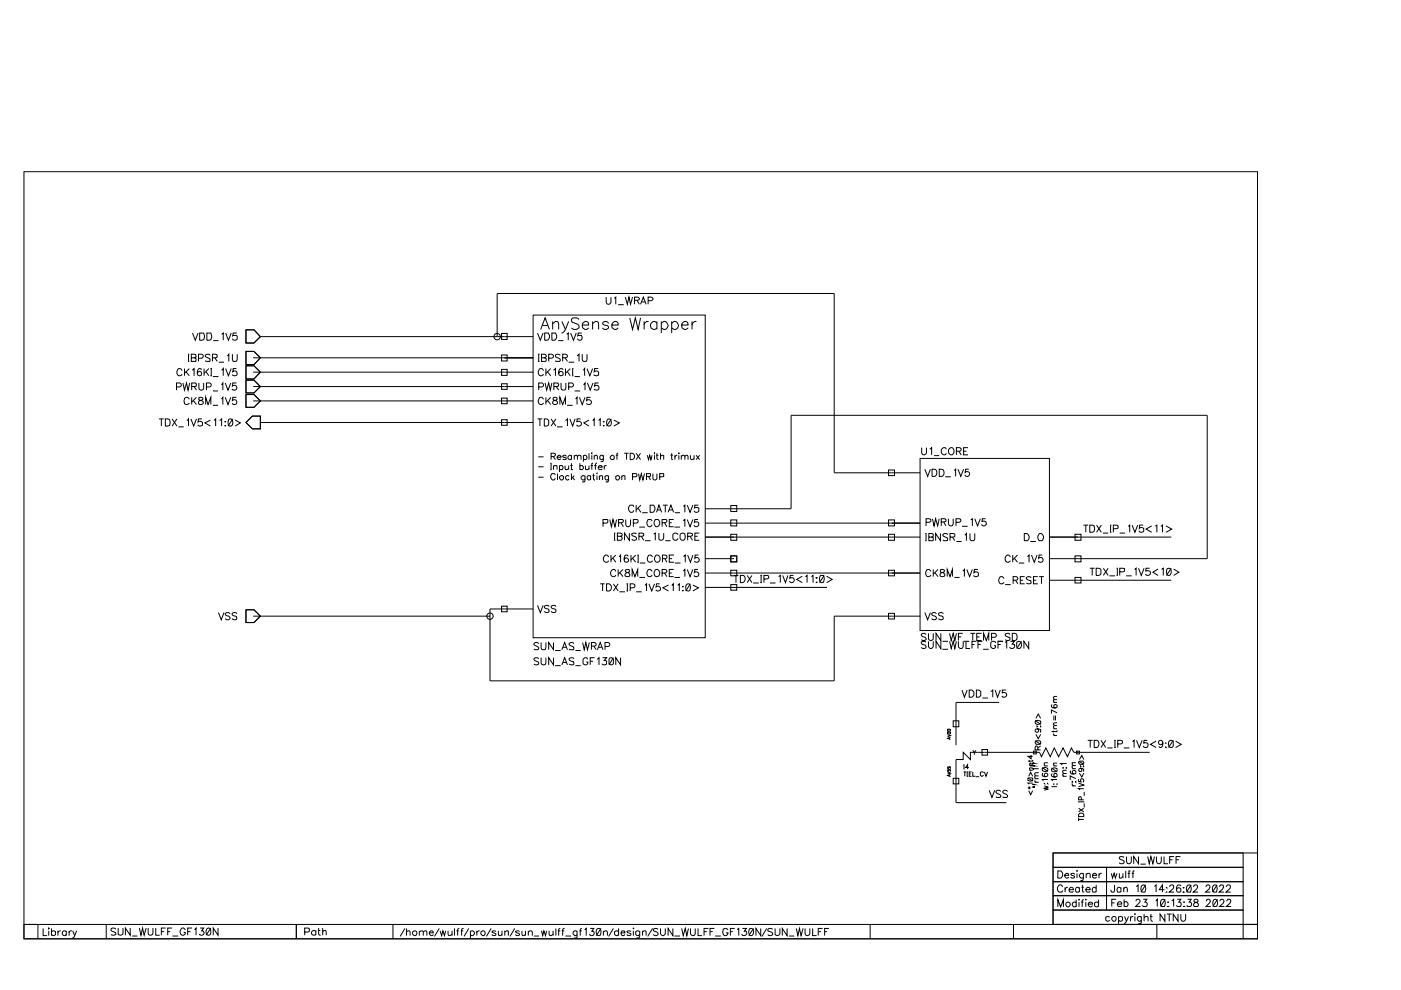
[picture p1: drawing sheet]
<svg xmlns="http://www.w3.org/2000/svg" width="297mm" height="210mm" viewBox="0 0 297 210" stroke-linecap="round" stroke-linejoin="round" font-family="sans-serif">
<g fill="none" stroke="#000" stroke-width=".21">
<path d="M5.1 36.4h261.5v162.7h-261.5zM38.6 78.6a.56 .56 0 0 0-.6-.5 .56 .56 0 0 0-.5 .6v.5a.57 .57 0 0 0 .5 .5 .57 .57 0 0 0 .6-.4M39.1 78.1v1.6M39.5 78.8l.6 .9M39.9 75.1h.2M39.9 76.6h.2M40 75.1v1.5M40.1 78.1l-1 1.1M40.6 75.9h.9v.7h-.9v-1.5l.9 .1 .1 .4-.4 .3M40.7 78.5l.4-.4v1.6M40.8 70.6l.6 1.5 .6-1.5M42.1 75.9h.8l.2-.3-.1-.3-.2-.2h-.7v1.5"/>
<path d="M42.3 70.6h.8a.88 .88 0 0 1 .2 1.1 .88 .88 0 0 1-1 .4zM42.7 78.4v-.2a.75 .75 0 0 0-.9 .5 .75 .75 0 0 0 .4 1 .45 .45 0 0 0 .5-.4 .45 .45 0 0 0-.4-.5 .45 .45 0 0 0-.5 .4M43.3 78.1v1.6M43.7 78.8l.6 .9M43.9 70.6h.7a.88 .88 0 0 1 .2 1.1 .88 .88 0 0 1-.9 .4zM44.3 78.1l-1 1.1M44.5 75.4a.55 .55 0 0 0-.5-.3 .55 .55 0 0 0-.5 .4l1 .7v.4h-.8l-.2-.1M44.6 78.1h.4M44.6 79.7h.4M44.8 78.1v1.6M45 75.9l1-.1v-.6l-1-.1v1.5M45.1 79.8h1.2"/>
<path d="M45.2 72.2h1.1M45.6 75.9l.5 .7M46.4 76.8h1.1M47 78.5l.3-.4v1.6M47 70.9l.3-.3v1.5M47.8 78.1l.6 1.6 .6-1.6M47.8 70.6l.6 1.5 .6-1.5M48.2 75.4l.3-.3v1.5M49.3 75.1v1.1l.1 .4h.6l.2-.1 .1-1.4M50.1 78.1h-.7v.7a.54 .54 0 0 1 .8 0 .54 .54 0 0 1-.1 .8 .54 .54 0 0 1-.8-.2M50.2 70.6h-.8v.6a.57 .57 0 0 1 .8 0 .57 .57 0 0 1-.1 .9h-.4l-.4-.3M52.2 77.6h1.6l1.4 1.3-1.4 1.4h-1.6z"/>
<path d="M52.2 74.5h1.6l1.4 1.4-1.4 1.4h-1.6zM52.2 69.9h1.6l1.4 1.5-1.4 1.3h-1.6zM53.7 78.9h59.3M53.7 75.9h59.3M55.2 71.4h57.8M105.4 71.4v-9.2h71.5v38h18.2M106.3 70.7h1.2v1.3h-1.2zM106.3 75.3h1.2v1.2h-1.2zM106.3 78.3h1.2v1.3h-1.2zM113 66.8h36.5v68.4h-36.5zM114 70.6l.6 1.5 .5-1.5M114 75.1h.4"/>
<path d="M114 76.6h.4M114.2 75.1v1.5M114.6 69.8l1-2.4 .9 2.4M114.8 75.9h.9l.1 .2-.1 .5h-.9v-1.5h.6l.3 .2 .1 .3-.4 .3M115 69h1.2M115.2 78.6l-.3-.5a.76 .76 0 0 0-.8 .8 .76 .76 0 0 0 .8 .8l.3-.4M115.5 70.6h.7a.88 .88 0 0 1 .3 1.1 .88 .88 0 0 1-1 .4zM115.7 78.1v1.6M116.1 78.8l.7 .9M116.3 75.9h.9l.1-.3v-.3l-.4-.2h-.6v1.5M116.8 78.1l-1.1 1.1M117 70.6h.8a.88 .88 0 0 1 .2 1.1 .88 .88 0 0 1-1 .4z"/>
<path d="M117.2 68.7l.6-.5 .6 .1v1.5M117.2 68.2v1.6M117.3 78.5l.5-.4v1.6M118.4 72.2h1.1M118.8 75.4a.54 .54 0 0 0-.6-.3 .54 .54 0 0 0-.4 .4l1 .7-.2 .4h-.7l-.1-.1M119.1 68.2l.8 1.6M119.3 75.9l.8-.1 .2-.2-.1-.3-.3-.2h-.6v1.5M119.4 78.4a.45 .45 0 0 0-.7-.2 .84 .84 0 0 0 .3 1.5 .47 .47 0 0 0 .4-.7 .47 .47 0 0 0-.9 0l-.1 .2M119.8 75.9l.5 .7M119.9 78.1v1.6M120.1 70.9l.4-.3v1.5M120.3 78.8l.6 .9"/>
<path d="M120.6 68.2l-.7 1.6a.9 .9 0 0 1-.9 .8M120.6 76.8h1.2M120.9 78.1l-1 1.1M121 70.6l.6 1.5 .6-1.5M121.3 78.1h.3M121.3 79.7h.3M121.4 78.1v1.6M121.8 79.8h1.1M122.3 75.4l.5-.3v1.5M122.8 67.7a1.08 1.08 0 0 0-1.6 0l.1 .6 1 .4a.82 .82 0 0 1 .5 .8 1.08 1.08 0 0 1-1.6 0M123.4 70.6h-.8l-.1 .6 .1-.1a.54 .54 0 0 1 .8 .2 .54 .54 0 0 1-.2 .7 .54 .54 0 0 1-.8-.2M123.4 68.9h1.4a.66 .66 0 0 0-.5-.8 .66 .66 0 0 0-.8 .5 .79 .79 0 0 0 .2 1 .79 .79 0 0 0 1.1-.1"/>
<path d="M123.4 75.1v1.1l.3 .4h.6l.1-.1 .1-1.4M123.6 78.5l.4-.4v1.6M124.5 78.1l.6 1.6 .5-1.6M125.6 68.7l.6-.5 .6 .1 .1 1.5M125.6 68.2v1.6M126.8 78.1h-.7l-.1 .7a.54 .54 0 0 1 .8 0 .54 .54 0 0 1-.1 .8 .54 .54 0 0 1-.8-.2M128.5 63v1.1a.52 .52 0 0 0 .5 .4 .52 .52 0 0 0 .5-.4v-1.1M129 68.6a.68 .68 0 0 0-.6-.5 .68 .68 0 0 0-.6 .5 1.13 1.13 0 0 0 1.1 .5l.1 .2a.69 .69 0 0 1-.5 .6 .69 .69 0 0 1-.7-.4M129.7 68.9h1.4a.66 .66 0 0 0-.5-.8 .66 .66 0 0 0-.8 .5 .79 .79 0 0 0 .2 1 .79 .79 0 0 0 1.1-.1M130.2 63.2l.4-.2v1.5M131.1 64.6h1.1M132.6 63l.4 1.5 .4-1.5 .3 1.5 .4-1.5"/>
<path d="M133.5 67.4l.6 2.4 .6-2.4 .6 2.4 .5-2.4M134.5 63.7l1-.1 .1-.4-.5-.2h-.6v1.5M135 63.7l.6 .8M135.8 64.5l.6-1.5 .6 1.5M136.1 64h.6M136.6 68.2v1.6M137.4 63.8h.7l.3-.3v-.3l-.3-.2h-.7v1.5M137.5 68.2a.86 .86 0 0 0-.9 .7M139.3 68.6a.72 .72 0 0 0-.9-.4 .72 .72 0 0 0-.5 .9 .73 .73 0 0 0 .5 .7 .73 .73 0 0 0 .9-.3M139.3 68.2v1.6M140.2 68.6a.8 .8 0 0 1 1.3-.2 .8 .8 0 0 1-.2 1.3 .73 .73 0 0 1-1.1-.2M140.2 68.2v2.4"/>
<path d="M142.4 68.6a.8 .8 0 0 1 1.3-.2 .8 .8 0 0 1-.2 1.3 .73 .73 0 0 1-1.1-.2M142.4 68.2v2.4M144.5 68.9h1.4a.66 .66 0 0 0-.5-.8 .66 .66 0 0 0-.8 .5 .79 .79 0 0 0 .2 1 .79 .79 0 0 0 1.1-.1M146.7 68.2v1.6M147.7 68.2a.86 .86 0 0 0-1 .7M33.7 88.8h1M34.2 88.8v1.5M35.1 88.8a.87 .87 0 0 1 .9 .4 .87 .87 0 0 1 0 1l-.9 .1zM36.5 88.8l1 1.5M37.4 82h.9l.1-.3v-.3l-.3-.2h-.7v1.5M37.5 88.8l-1 1.5M37.8 90.5h1.1"/>
<path d="M38.8 81.2l.3 1.5 .4-1.5 .4 1.5 .3-1.5M39.6 89.2l.4-.4v1.5M40.1 84.7a.56 .56 0 0 0-.6-.5 .56 .56 0 0 0-.5 .6 .63 .63 0 0 0 .3 .9 .63 .63 0 0 0 .8-.3M40.5 88.8l.6 1.5 .6-1.5M40.6 82l1-.1v-.6l-1-.1v1.5M40.6 84.2v1.6M41 84.9l.7 .9M41.1 82l.6 .7M41.7 84.2l-1.1 1.1M42.2 84.3v.5l.5 .1a.42 .42 0 0 1 .4 .3 .42 .42 0 0 1-.2 .5 .48 .48 0 0 1-.7 0 .48 .48 0 0 1 0-.7l.7-.2 .1-.3a.6 .6 0 0 0-.8-.2zM42.2 81.2v1.1v.2l.4 .2a.46 .46 0 0 0 .6-.4v-1.1M42.8 88.8h-.7l-.1 .7a.54 .54 0 0 1 .8 0 .54 .54 0 0 1-.1 .8 .54 .54 0 0 1-.8-.2"/>
<path d="M43.6 85.8v-1.6l.5 1.6 .6-1.6v1.6M43.8 82h.8l.2-.3-.1-.3-.2-.2h-.7v1.5M44.6 89.1l-1.2 .6 1.2 .6M45.1 85.9h1.1M45.1 82.9h1.1M45.4 89.2l.3-.4v1.5M46.6 89.2l.4-.4v1.5M46.9 84.6l.3-.4v1.6M46.9 81.5l.3-.3v1.5M47.7 89.4h.1zM47.7 90.3h.1zM47.8 84.2l.5 1.6 .6-1.6"/>
<path d="M47.8 81.2l.5 1.5 .6-1.5M48.5 88.9l.3-.1a.78 .78 0 0 1 .6 .8 .78 .78 0 0 1-.6 .7h-.3l-.2-.6zM49.4 88.8l-1.1 1.5M49.9 89.1l1.1 .6-1.1 .6M50.1 84.2h-.7l-.1 .7a.54 .54 0 0 1 .8 0 .54 .54 0 0 1-.1 .8 .54 .54 0 0 1-.8-.2M50.1 81.2h-.7l-.1 .7a.54 .54 0 0 1 .8 0 .54 .54 0 0 1-.1 .8 .54 .54 0 0 1-.8-.2M52.2 89.6l1.3-1.4h1.7v2.7h-1.7zM52.2 83.7h1.6l1.4 1.3-1.4 1.4h-1.6zM52.2 80.6h1.6l1.4 1.4-1.4 1.3h-1.6zM53.7 85h59.3M53.7 82h59.3M55.2 89.6h57.8"/>
<path d="M106.3 89h1.2v1.2h-1.2zM106.3 81.4h1.2v1.1h-1.2zM106.3 84.4h1.2v1.2h-1.2zM114 88.8h1M114.1 96.9h1.1M114.1 99h1.1M114.2 82h.9l.1-.3-.1-.3-.2-.2h-.7v1.5M114.5 88.8v1.5M115.2 84.7l-.2-.4a.74 .74 0 0 0-.9 .4 .74 .74 0 0 0 .2 .9l.6 .2 .3-.4M115.4 88.8h.5a.88 .88 0 0 1 0 1.5h-.5zM115.6 81.2l.3 1.5 .4-1.5 .4 1.5 .3-1.5M115.7 84.2v1.6"/>
<path d="M116.1 84.9l.7 .9M116.7 98.2h.2M116.7 99.6h.2M116.8 84.2l-1.1 1.1M116.8 96.8l.8-.1 .2-.3-.1-.2-.9-.1v1.4M116.8 98.2v1.4M116.8 88.8l1.1 1.5M117.3 96.8l.5 .7M117.3 99l.2-.3h.5l.1 .9M117.3 84.3v.4l.5 .2a.43 .43 0 0 1 .4 .4 .43 .43 0 0 1-.3 .5h-.4l-.3-.3a.73 .73 0 0 1 .8-.7v-.5zM117.3 98.7v.9M117.4 82l1-.1v-.6l-1-.1v1.5"/>
<path d="M117.9 88.8l-1.1 1.5M117.9 82l.5 .7M118.1 96.9h.9l-.2-.3a.46 .46 0 0 0-.6 .2 .46 .46 0 0 0 .1 .6 .46 .46 0 0 0 .7-.1M118.1 90.5h1.2M118.6 98.9l.1-.2h.5a.45 .45 0 0 1 .1 .7 .45 .45 0 0 1-.7 0M118.6 98.7v1.4M118.7 85.8v-1.6l.6 1.6 .6-1.6v1.6M119 81.2v1.1v.2l.4 .2a.46 .46 0 0 0 .6-.4v-1.1M119.8 98.7l.1 .9h.4l.3-.3M119.9 89.2l.4-.4v1.5M120.1 96.8l-.3-.3-.4 .1v.3l.6 .1 .1 .3-.3 .2-.5-.2M120.2 85.9h1.2"/>
<path d="M120.6 82h.8l.2-.3-.1-.3-.3-.2h-.6v1.5M120.6 98.7v.9M120.8 88.8l.6 1.5 .5-1.5M120.9 98.7h.5M121.2 96.8l-.1-.2a.44 .44 0 0 0-.6 .1 .44 .44 0 0 0 .1 .6 .44 .44 0 0 0 .6 0M121.2 98.2v1.4h.3M121.2 96.5v1M121.8 96.8l.5-.3 .1 .3v.7M121.8 96.5v1M121.8 82.9h1.2M122 84.6l.3-.4v1.6M122.4 96.8a.45 .45 0 0 1 .7-.2l.1 .9"/>
<path d="M122.9 84.2l.5 1.6 .6-1.6M122.9 98.9l.1-.2h.4a.44 .44 0 0 1 .2 .7 .44 .44 0 0 1-.7 0M122.9 98.2v1.4M123.1 88.8h-.8v.7a.54 .54 0 0 1 .8 0 .54 .54 0 0 1-.1 .8 .54 .54 0 0 1-.7-.2M123.7 96.8a.4 .4 0 0 1 .5-.3 .4 .4 0 0 1 .3 .5l-.4 .5-.4-.2M123.7 81.5l.3-.3v1.5M123.7 96.5v1.4M124.1 98.7l.1 .9h.4l.3-.3M124.5 81.2l.6 1.5 .6-1.5M124.9 89.1l-1.1 .6 1.1 .6M124.9 96.1v1.4M124.9 98.7v.9"/>
<path d="M125.2 84.2h-.7l-.1 .7a.56 .56 0 0 1 .8-.1 .56 .56 0 0 1 0 .8 .56 .56 0 0 1-.8-.1M125.2 98.7h.5M125.4 96.1l.1-.1v.2zM125.5 96.5v1M125.6 89.2l.4-.4v1.5M125.7 98.2l-.2 .1v1.3M126 96.8l.5-.3 .2 .3v.7M126 96.5v1M126 98.7h.5M126.6 98.2l-.4 .3v1.1M126.8 99.1l.9-.1a.44 .44 0 0 0-.6-.3 .44 .44 0 0 0-.2 .6 .44 .44 0 0 0 .5 .3l.3-.2M126.9 89.2l.4-.4v1.5"/>
<path d="M126.9 81.2h-.7l-.1 .7a.54 .54 0 0 1 .8 0 .54 .54 0 0 1-.1 .8 .54 .54 0 0 1-.8-.2M127.9 96.5v1.1l-.1 .3h-.5M127.9 96.8a.41 .41 0 0 0-.5-.2 .41 .41 0 0 0-.2 .6 .41 .41 0 0 0 .6 .2l.1-.1M127.9 89.4h.2zM127.9 90.3h.2zM128.1 98.7v.9M128.6 98.7h-.3l-.2 .4M128.9 88.9l.1-.1a.78 .78 0 0 1 .6 .8 .78 .78 0 0 1-.6 .7h-.1a1.02 1.02 0 0 1 0-1.4zM129.6 88.8l-1 1.5M130.1 89.1l1.2 .6-1.2 .6M130.6 96.5h.5M131.1 96.1l-.3 .1v1.3"/>
<path d="M132.3 96.1h1M132.8 96.1v1.4M133.6 96.1a.73 .73 0 0 1 .8 .3 .73 .73 0 0 1 0 .9l-.8 .2zM134.9 96.1l.9 1.4M135.8 96.1l-.9 1.4M137.2 96.5l.3 1 .3-1 .2 1 .3-1M138.7 96.1l.1-.1v.2zM138.8 96.5v1M139.1 96.5h.5M139.3 96.1v1.1l.3 .3M140 96.8a.45 .45 0 0 1 .7-.2v.9M140 96.1v1.4"/>
<path d="M142.2 96.5h.5M142.4 96.1v1.3l.3 .1M143.1 96.5v1M143.6 96.5l-.3 .1-.2 .3M143.9 96v.2zM143.9 96.5v1M144.4 96.8l.4-.3 .3 .1 .1 .9M144.4 96.5v1M145.2 96.8l.5-.3 .2 .3v.7M146.4 96.5v.7a.36 .36 0 0 0 .6 .2l.2-.2M147.2 96.5v1M147.6 96.5l.7 1"/>
<path d="M148.3 96.5l-.7 1M188.4 99.7h1.3v1.1h-1.3zM195.1 97.2h27.4v36.5h-27.4zM195.4 94.9v1.1a.52 .52 0 0 0 .5 .4 .52 .52 0 0 0 .5-.4v-1.1M196.1 99.5l.6 1.5 .6-1.5M197.1 95.2l.4-.3v1.5M197.6 99.5h.5a.82 .82 0 0 1 .5 .7 .82 .82 0 0 1-.5 .8h-.5zM198 96.6h1.1M199.1 99.5h.5a.82 .82 0 0 1 .6 .7 .82 .82 0 0 1-.6 .8h-.5zM200.7 95.2a.67 .67 0 0 0-1.1 0 .67 .67 0 0 0 .1 1 .5 .5 0 0 0 .5 .3 .5 .5 0 0 0 .5-.4M201.3 95.2a.61 .61 0 0 1 .8-.2 .61 .61 0 0 1 .2 .8 .63 .63 0 0 1-.8 .6 .63 .63 0 0 1-.4-.9zM202.3 99.7l.3-.2v1.5"/>
<path d="M202.8 95.7h.7l.2-.2 .1-.3-.3-.3h-.7v1.5M203.1 99.5l.6 1.5 .6-1.5M203.3 95.7l.5 .7M204.3 95.7h.6M205.2 94.9h-.9v1.5h.9M205.4 99.5h-.7l-.1 .7a.53 .53 0 0 1 .9-.1 .53 .53 0 0 1-.2 .8 .53 .53 0 0 1-.7-.2M114.1 101.2h1.1M117.8 100.7l-.3-.3h-.5a.7 .7 0 0 0-.3 .9 .7 .7 0 0 0 .8 .4l.3-.3M118.2 100.4v1.4M120.7 101l-.3-.2a.46 .46 0 0 0-.5 .6 .46 .46 0 0 0 .7 .3l.1-.2M121.2 100.4v1.4M121.4 101.3l.4 .5"/>
<path d="M121.8 100.8l-.6 .7M124 100.8v1.3h-.6M124 101a.46 .46 0 0 0-.7-.1 .46 .46 0 0 0 0 .7 .46 .46 0 0 0 .7-.1M125.2 101l-.2-.2a.46 .46 0 0 0-.5 .6 .46 .46 0 0 0 .6 .3l.1-.2M125.2 100.8v1M125.6 100.8h.5M125.8 100.4v1.1l.4 .3M126.6 100.3l-.1 .1zM126.6 100.8v1M127.1 101.1l.5-.3 .2 .3v.7M127.1 100.8v1M127.8 110.9l1-.1 .1-.6h-1.1v1.5"/>
<path d="M129 100.8l-.1 1.3h-.5M129 101a.43 .43 0 0 0-.7 .2 .43 .43 0 0 0 .6 .5l.1-.2M129 118.1a.56 .56 0 0 0-.6-.4 .56 .56 0 0 0-.5 .6 .63 .63 0 0 0 .3 .8 .63 .63 0 0 0 .8-.2M129.3 110.2l.3 1.5 .4-1.5 .4 1.5 .3-1.5M129.5 117.7v1.5M130 118.4l.6 .8M130.2 113h.3M130.2 114.6h.3M130.3 113v1.6M130.6 101a.46 .46 0 0 1 .6-.1 .46 .46 0 0 1 0 .7 .46 .46 0 0 1-.6-.1zM130.6 117.7l-1.1 1M130.9 113.7h.7l.2 .2 .1 .3-.3 .4h-.7v-1.6l.9 .1 .1 .4-.3 .2"/>
<path d="M131.1 110.8l.9-.1 .2-.1-.1-.4h-1v1.5M131.2 118l.4-.3v1.5M131.7 110.8l.5 .9M131.8 101.1a.45 .45 0 0 1 .7-.2v.9M131.8 100.8v1M132.7 110.2l.1 1.2a.5 .5 0 0 0 .5 .3 .5 .5 0 0 0 .4-.5v-1M133.2 117.9l-.4-.2a.99 .99 0 0 0-.4 1.3 .48 .48 0 0 0 .7 .1 .48 .48 0 0 0 .1-.6 .48 .48 0 0 0-.7-.1l-.2 .3M133.4 113v1.6l-1-1.6v1.6M133.8 117.7v1.5M134.1 101.1l.9-.1v-.5l-.9-.1v1.4M134.1 118.4l.7 .8M134.3 110.9l.8-.1 .2-.1-.1-.5h-.9v1.5"/>
<path d="M134.4 107.4l-.2-.3h-.6a.83 .83 0 0 0-.3 .9 .83 .83 0 0 0 .7 .6l.4-.4M134.8 117.7l-1 1M134.9 107.1v1.5M135 113.2l-.4-.2-.7 .2 .2 .4 .6 .2 .3 .2v.3a.6 .6 0 0 1-1.1 0M135.1 117.7h.4M135.1 119.2h.4M135.2 107.7l.7 .9M135.3 117.7v1.5M135.4 100.4l.2 1.4 .4-1.4 .3 1.4 .4-1.4M135.5 113.7l.9-.1v-.5l-.9-.1v1.6M135.6 111.8h1.1M135.6 119.4h1.2"/>
<path d="M135.9 107.1l-1 1M136 113.7l.5 .9M136.1 108.7h1.2M136.7 114.6h1.2M137.1 101h.7l.1-.5-.8-.1v1.4M137.5 101l.4 .8M137.8 107.1h.8a.88 .88 0 0 1 .2 1.1 .88 .88 0 0 1-1 .4zM138.3 110.5l-.3-.3h-.6a.88 .88 0 0 0-.3 .8 .88 .88 0 0 0 .7 .7l.5-.4M138.3 118.1a.56 .56 0 0 0-.6-.4 .56 .56 0 0 0-.5 .6 .63 .63 0 0 0 .3 .8 .63 .63 0 0 0 .8-.2M138.4 100.4v1.1a.44 .44 0 0 0 .5 .3 .44 .44 0 0 0 .4-.5v-.9M138.6 113.3l.3-.3v1.6M138.9 110.2a.75 .75 0 0 1 1 .7 .75 .75 0 0 1-1 .7l-.2-.5v-.4z"/>
<path d="M139 117.8a.7 .7 0 0 1 1 .7 .7 .7 0 0 1-1.1 .5l-.1-.7zM139.2 108.6l.5-1.5 .6 1.5M139.4 108.1h.7M139.7 113v1.3a.55 .55 0 0 0 .6 .2 .55 .55 0 0 0 .4-.5v-1M139.9 101.1l.8-.1v-.5l-.8-.1v1.4M140.4 110.8l.8-.1 .2-.1-.1-.4h-.9v1.5M140.5 118.4h.8l.1-.5-.3-.2h-.6v1.5M140.5 107.1h1.1M140.9 110.8l.5 .9M141 118.4l.4 .8M141.1 114.6h1.1M141.1 107.1v1.5"/>
<path d="M141.6 108.6l.6-1.5 .6 1.5M141.9 118.4h.6M141.9 110.8h.5M141.9 108.1h.8M142.8 110.2h-.9v1.5h.9M142.9 117.7h-1v1.5h1M143 111.8h1.2M143.1 119.4h1.2M143.1 108.7h1.1M143.7 113.4a.53 .53 0 0 0-.6-.4 .53 .53 0 0 0-.4 .6 .61 .61 0 0 0 .2 .8 .61 .61 0 0 0 .8-.1v-.2M144.3 113.2a.66 .66 0 0 1 .9 0 .66 .66 0 0 1 0 .9 .52 .52 0 0 1-.6 .5 .52 .52 0 0 1-.4-.6zM144.9 110.4l.3-.2v1.5"/>
<path d="M144.9 107.4l.3-.3v1.5M144.9 118l.4-.3v1.5M145.7 110.2l.6 1.5 .6-1.5M145.7 107.1l.6 1.5 .6-1.5M145.8 117.7l.6 1.5 .5-1.5M145.8 113.7l.9-.1v-.5l-.9-.1v1.6M146.3 113.7l.5 .9M147.3 113.7h.6M148 110.2h-.7l-.1 .5a.54 .54 0 0 1 .8 .1 .54 .54 0 0 1-.1 .8 .54 .54 0 0 1-.7-.3M148.1 117.7h-.7l-.1 .7a.54 .54 0 0 1 .8 0 .54 .54 0 0 1-.1 .8 .54 .54 0 0 1-.8-.2M148.1 107.1h-.8l-.1 .6a.57 .57 0 0 1 .9 0 .57 .57 0 0 1-.1 .8l-.4 .1-.4-.3M148.3 113h-1v1.6h1"/>
<path d="M149.5 118.4h6.1M149.5 107.9h18.2v-19.8h88.2v30.3h-33.4M149.5 113.9h45.6M149.5 110.9h45.6M154.9 107.2h1.3v1.3h-1.3zM154.9 113.3h1.3v1.3h-1.3zM154.9 110.2h1.3v1.3h-1.3zM154.9 117.9h1.3v1.2h-1.3zM188.4 110.2h1.3v1.3h-1.3zM188.4 113.3h1.3v1.3h-1.3zM196.2 113.1h.2M196.2 114.6h.2"/>
<path d="M196.3 110.7h.9l.2-.2-.1-.4-1-.1v1.5M196.3 113.1v1.5M196.9 113.9l.9 .1v.6h-.9v-1.5h.6l.4 .2v.4l-.4 .2M197.7 110l.3 1.5 .4-1.5 .4 1.5 .3-1.5M199.4 113.1v1.5l-1-1.5v1.5M199.6 110.7l.9-.1v-.5l-.9-.1v1.5M200.1 110.7l.5 .8M200.4 101.1h1.2M200.9 113.4a.55 .55 0 0 0-.6-.3 .55 .55 0 0 0-.4 .4l1 .6-.1 .5h-.7l-.2-.1M201.1 110l.1 1.3a.5 .5 0 0 0 .5 .2 .5 .5 0 0 0 .4-.4v-1.1M201.4 113.9l1-.1v-.5l-.3-.2h-.7v1.5M201.9 113.9l.5 .7"/>
<path d="M202.7 110.7h.8l.2-.2-.1-.4-.9-.1v1.5M202.8 114.8h1.1M204 111.6h1.1M204.6 113.5l.3-.4v1.5M205.7 113.1v1.1l.2 .4h.5l.2-.1 .1-1.4M205.8 110.2l.4-.2v1.5M206.7 110l.6 1.5 .6-1.5M209 110h-.7l-.1 .6a.54 .54 0 0 1 .8 0 .54 .54 0 0 1-.1 .8 .54 .54 0 0 1-.8-.2M214.2 118.1l-.1-.2a.62 .62 0 0 0-.8-.1 .62 .62 0 0 0-.2 .8 .57 .57 0 0 0 .4 .6 .57 .57 0 0 0 .7-.3M214.7 117.7v1.5M215.1 118.4l.6 .8M215.7 117.7l-1 1"/>
<path d="M216 119.4h1.2M217.2 113.1a.85 .85 0 0 1 .9 .5 .85 .85 0 0 1-.3 1h-.6zM217.8 118l.4-.3v1.5M218.4 114.8h1.2M218.7 117.7l.6 1.5 .6-1.5M220.3 113.2a.75 .75 0 0 1 1 .7 .75 .75 0 0 1-1 .7l-.3-.5v-.4zM221 117.7h-.7l-.1 .7a.54 .54 0 0 1 .8 0 .54 .54 0 0 1-.1 .8 .54 .54 0 0 1-.8-.2M222.5 113.9h25.8M227.9 117.9h1.3v1.2h-1.3zM227.9 113.3h1.3v1.3h-1.3zM229.7 111.3h1M230.2 111.3v1.6"/>
<path d="M231.1 111.3l.7 .1a.87 .87 0 0 1-.2 1.5h-.5zM232.5 111.3l1 1.6M233.5 111.3l-1 1.6M233.8 113h1.2M235.4 111.3h.2M235.4 112.9h.2M235.5 111.3v1.6M236.1 112.1l.9-.1v-.6l-.9-.1v1.6M237.4 113h1.1M239.2 111.6l.3-.3v1.6M240 111.3l.6 1.6 .6-1.6M242.4 111.3h-.8v.7a.53 .53 0 0 1 .8 0 .53 .53 0 0 1-.2 .8 .53 .53 0 0 1-.7-.3"/>
<path d="M244.2 111.5l-1.2 .7 1.2 .7M244.9 111.6l.4-.3v1.6M246.1 111.6l.4-.3v1.6M247.2 111.5l1.2 .7-1.2 .7M46.3 129.9l.6 1.5 .6-1.5M48.8 130.1a.6 .6 0 0 0-1 0l.1 .4 .6 .1 .3 .5a.6 .6 0 0 1-1 0M50.2 130.1a.58 .58 0 0 0-1 .1l.2 .3 .7 .2 .1 .4a.6 .6 0 0 1-1 0M52.2 129.3h1.6l1.4 1.3-1.4 1.4h-1.6zM53.7 130.6h50.2M106.3 128.5h1.2v1.2h-1.2zM113 129.1h-9.1v15.3h73v-13.8h18.2M114 128.4l.6 1.5 .5-1.5"/>
<path d="M114.2 139.7a.6 .6 0 0 0-1 0l.2 .3 .6 .3 .2 .2v.3l-.3 .2-.7-.2M114.2 136.5a.6 .6 0 0 0-1 0l.2 .3 .8 .5-.2 .5h-.6l-.2-.2M114.7 139.4v1.1l.1 .3 .3 .2a.46 .46 0 0 0 .6-.5v-1.1M114.7 136.2v1.1l.3 .5h.6l.1-.5v-1.1M116.4 128.6a.58 .58 0 0 0-1 .1l.2 .2 .7 .3 .1 .4a.6 .6 0 0 1-1 0M117.3 139.4v1.6l-1-1.6v1.6M117.3 136.2v1.6l-1-1.6v1.6M117.7 137.9h1.2M117.9 128.6a.58 .58 0 0 0-1.1 .1l.2 .2 .8 .3 .1 .4a.6 .6 0 0 1-1.1 0M119.1 137.8l.6-1.6 .6 1.6M119.4 137.2h.7M121.7 139.7a.58 .58 0 0 0-1 .1l.1 .2 .8 .3 .1 .2v.3l-.4 .2-.6-.2"/>
<path d="M121.7 136.5a.55 .55 0 0 0-.6-.3 .55 .55 0 0 0-.4 .5l1 .6-.1 .5h-.8l-.1-.2M122 137.9h1.1M123.5 136.2l.4 1.6 .3-1.6 .3 1.6 .5-1.6M124.6 139.8a.53 .53 0 0 0-.6-.3 .53 .53 0 0 0-.4 .5 .61 .61 0 0 0 .2 .8 .61 .61 0 0 0 .7 0l.1-.4h-.3M125.4 137l.8-.1 .2-.2-.1-.3-.2-.2h-.7v1.6M125.9 137l.5 .8M126.1 139.4h-1v1.6M126.6 139.8l.4-.4v1.6M126.7 137.8l.6-1.6 .5 1.6M126.9 137.2h.7M127.3 123.8h.9M127.8 139.4h.8l-.5 .6a.5 .5 0 0 1 .4 .8 .5 .5 0 0 1-.8 0l-.1-.1"/>
<path d="M127.8 123.8v1.5M128.3 137.1l.8-.1 .2-.3-.1-.3-.3-.2h-.6v1.6M128.6 123.8h.5a.82 .82 0 0 1 .5 .7 .82 .82 0 0 1-.5 .8h-.5zM129.3 139.5l.3-.1a.61 .61 0 0 1 .4 .9v.4a.55 .55 0 0 1-.9 0v-.9zM130 139.4l-.9 1.6M130 123.8l1.1 1.5M130.6 121.2a.56 .56 0 0 0-.7-.5 .56 .56 0 0 0-.4 .6 .63 .63 0 0 0 .2 .8 .63 .63 0 0 0 .9-.2M131.1 123.8l-1.1 1.5M131.1 120.7v1.6M131.3 125.5h1.2M131.4 121.4l.7 .9M131.6 139.4v1.6l-1-1.6v1.6"/>
<path d="M132.1 120.7l-1 1.1M132.7 120.8l-.1 .4 .8 .5a.45 .45 0 0 1-.4 .6 .45 .45 0 0 1-.4-.6l.8-.5v-.2a.48 .48 0 0 0-.7-.2zM132.8 123.8h.4M132.8 125.3h.4M133 123.8v1.5M133.6 124.6l.9-.1 .1-.2-.1-.3-.3-.2h-.6v1.5M134 122.3v-1.6l.6 1.6 .6-1.6v1.6M134.9 125.5h1.2M135.6 122.4h1.1M136.7 124.1l.4-.3v1.5M137.6 123.8l.6 1.5 .6-1.5M138.3 121.2l-.3-.4a.74 .74 0 0 0-.8 .4 .74 .74 0 0 0 .1 .9l.6 .2 .4-.4"/>
<path d="M138.9 120.8a.76 .76 0 0 1 .9 .3 .76 .76 0 0 1-.1 1 .69 .69 0 0 1-1-.1 .69 .69 0 0 1 .2-1zM139.9 123.8h-.7l-.1 .7a.54 .54 0 0 1 .8 0 .54 .54 0 0 1-.1 .8 .54 .54 0 0 1-.8-.2M140.4 121.5l.8-.1 .2-.2-.1-.3-.3-.2h-.6v1.6M140.9 121.5l.5 .8M141.7 124l-1.2 .6 1.2 .7M141.9 121.5h.5M142.4 124.1l.3-.3v1.5M142.8 120.7h-.9v1.6h.9M143 122.4h1.2M143.7 124.1l.3-.3v1.5M144.8 124.3v.2zM144.8 125.1v.2z"/>
<path d="M144.9 121.1l.3-.4v1.6M145.6 123.9h.6l.2 .6-.1 .6a.47 .47 0 0 1-.4 .2 .47 .47 0 0 1-.4-.2 1.15 1.15 0 0 1 .1-1.2zM145.7 120.7l.6 1.6 .6-1.6M146.4 123.8l-1 1.5M146.9 124l1.2 .6-1.2 .7M148 120.7h-.7l-.1 .7a.54 .54 0 0 1 .8 0 .54 .54 0 0 1-.1 .8 .54 .54 0 0 1-.7-.2M149.5 121.5h45.6M149.5 124.5h25.8M154.9 124h1.3v1.1h-1.3zM154.9 120.9h1.3v1.2h-1.3zM155.5 122h1M156 122v1.5"/>
<path d="M157 122h.6a.85 .85 0 0 1 .3 1 .85 .85 0 0 1-.9 .5zM158.4 122l1 1.5M159.4 122l-1 1.5M159.7 123.6h1.2M161.2 122h.3M161.2 123.5h.3M161.4 122v1.5M162 122.8l.8-.1 .2-.2-.1-.4-.9-.1v1.5M163.2 123.6h1.2M165.1 122.3l.3-.3v1.5M165.9 122l.6 1.5 .5-1.5M168.2 122h-.6l-.1 .6a.54 .54 0 0 1 .8 0 .54 .54 0 0 1-.1 .8 .54 .54 0 0 1-.8-.2"/>
<path d="M170.1 122.2l-1.2 .7 1.2 .6M170.8 122.3l.3-.3v1.5M172 122.3l.4-.3v1.5M173.1 122.5h.1zM173.1 123.4h.1zM174 122h.6l.2 .6a.74 .74 0 0 1-.6 .9 1.02 1.02 0 0 1-.2-1.5zM174.8 122l-1.1 1.5M175.3 122.2l1.1 .7-1.1 .6M188.4 130h1.3v1.2h-1.3zM188.4 120.9h1.3v1.2h-1.3zM196.1 129.9l.6 1.5 .6-1.5M196.3 136.1l-.3-.1-.7 .1 .3 .6 .7 .2v.3a.6 .6 0 0 1-1 0"/>
<path d="M196.3 134.5a.6 .6 0 0 0-1 0l.3 .5 .6 .1 .1 .3v.2l-.3 .2-.7-.2M196.9 136v1.2a.5 .5 0 0 0 .6 .3 .5 .5 0 0 0 .4-.4v-1.1M196.9 134.3v1.1v.2l.4 .2 .5-.2 .1-1.3M197.4 121.2a.56 .56 0 0 0-.7-.5 .56 .56 0 0 0-.4 .6 .63 .63 0 0 0 .2 .9 .63 .63 0 0 0 .9-.3M197.9 120.7v1.6M198.2 121.4l.7 .9M198.5 130.1a.6 .6 0 0 0-1 0l.2 .4 .8 .3v.3a.6 .6 0 0 1-1 0M198.9 120.7l-1 1.1M199.4 120.8v.4l.9 .6a.49 .49 0 0 1-.6 .5 .49 .49 0 0 1-.2-.8l.7-.3v-.2a.6 .6 0 0 0-.8-.2zM199.5 136v1.5l-1-1.5v1.5M199.5 134.3v1.5l-1-1.5v1.5M199.8 137.7h1.2"/>
<path d="M199.8 136h1.2M200 130.1a.58 .58 0 0 0-1 .1l.1 .3 .8 .2 .1 .4a.6 .6 0 0 1-1 0M200.8 122.3v-1.6l.6 1.6 .5-1.6v1.6M201.3 136l.4 1.5 .4-1.5 .3 1.5 .4-1.5M201.3 134.3l.4 1.5 .4-1.5 .3 1.5 .4-1.5M202.4 122.4h1.1M203.2 136l.1 1.2a.5 .5 0 0 0 .5 .3 .5 .5 0 0 0 .4-.4v-1.1M203.2 135h.6M204.1 134.3h-.9v1.5M204.1 121.1l.4-.4v1.6M204.3 136h1.2M204.8 136v1.5h.9"/>
<path d="M205 120.7l.6 1.6 .6-1.6M205.7 134.3h1.1M206.1 136.7h.5M206.2 134.3v1.5M207 136h-.9v1.5M207.1 135h.6M207.3 120.7h-.7l-.1 .7a.54 .54 0 0 1 .8 0 .54 .54 0 0 1-.1 .8 .54 .54 0 0 1-.8-.2M207.3 136.7h.6M208.1 134.3h-1v1.5h1M208.3 136h-1v1.5M208.4 137.7h1.2M208.5 135.8v-1.5l.6 1.5 .5-1.5v1.5"/>
<path d="M210.2 135.1l.9-.1 .1-.2v-.3l-.3-.2h-.7v1.5M211.1 136.3a.53 .53 0 0 0-.6-.3 .53 .53 0 0 0-.4 .6 .61 .61 0 0 0 .2 .8 .61 .61 0 0 0 .8-.2v-.3h-.4M211.6 136.7h.6M211.6 136h1.1M212.6 136h-1v1.5M212.9 122.7l-.3-.4a.74 .74 0 0 0-.8 .4 .74 .74 0 0 0 .1 .9l.6 .2 .4-.4M213.1 136.2l.3-.2v1.5M213.1 124h1.2M214.1 134.5a.58 .58 0 0 0-1 .1l.2 .3 .8 .3-.1 .5-.5 .1-.4-.2M214.2 136h.9l-.5 .6a.47 .47 0 0 1 .6 .4 .47 .47 0 0 1-.6 .5l-.4-.1-.1-.2M214.6 134.3a.87 .87 0 0 1 1 .3 .87 .87 0 0 1 0 1l-1 .2zM214.8 123l.8-.1 .2-.2-.1-.3-.2-.1h-.7v1.5"/>
<path d="M215.3 123l.5 .8M215.6 136.2a.55 .55 0 0 1 .9 0 .82 .82 0 0 1-.5 1.3l-.4-.3zM216.3 123h.6M216.6 136l-1 1.5M217.3 122.3h-1v1.5h1M218.1 136v1.5l-1-1.5v1.5M218.6 122.5a.55 .55 0 0 0-.6-.2 .55 .55 0 0 0-.4 .4l.9 .4 .1 .3v.2l-.3 .2-.7-.2M219.1 123h.6M220 122.3h-.9v1.5h.9M220.3 122.3h1M220.8 122.3v1.5M222.5 123h25.8"/>
<path d="M227.9 122.4h1.3v1.2h-1.3zM231.1 120.5h1M231.6 120.5v1.5M232.4 120.5l.8 .1a.87 .87 0 0 1-.3 1.4h-.5zM233.9 120.5l1.1 1.5M235 120.5l-1.1 1.5M235.2 122.1h1.2M236.7 122h.3M236.7 120.5h.3M236.9 120.5v1.5M237.4 121.2h.9l.1-.6-1-.1v1.5M238.8 122.1h1.1"/>
<path d="M240.5 120.7l.4-.2v1.5M241.4 120.5l.6 1.5 .6-1.5M243.8 120.5h-.8l-.1 .6a.57 .57 0 0 1 .8 0 .57 .57 0 0 1 0 .8h-.7l-.1-.2M245.5 120.6l-1.1 .7 1.1 .7M246.3 120.7l.3-.2v1.5M247.5 120.6a.52 .52 0 0 1 .7 .1 .74 .74 0 0 1 .1 .9 .74 .74 0 0 1-.8 .3l-.2-.6zM248.3 120.5l-1 1.5M248.8 120.6l1.1 .7-1.1 .7M117.7 141.1h1.2M119.1 141l.6-1.6 .6 1.6M119.4 140.5h.7M122 141.1h1.1"/>
<path d="M125.1 140.2h.6M200.9 155.8l.6 .2-.6 .2M201 155.2l.5 .1v.3h-.6zM201 154.6l.5 .1v.3h-.6zM201.3 156.4v.3M201.5 156.3l-.6 .2 .6 .3M202.1 152.8h1.2v1.3h-1.2zM204 146.3l.5 1.5 .6-1.5M205.5 146.3h.5a.82 .82 0 0 1 .5 .8 .82 .82 0 0 1-.5 .7h-.5zM206.2 159.1l.4 .4v.5M206.9 159.1l-.3 .4M207 146.3a.81 .81 0 0 1 .9 .3v.3a.64 .64 0 0 1-.5 .9h-.4z"/>
<path d="M208.2 158.9h1.2v1.2h-1.2zM208.3 148h1.2M210.1 146.6l.4-.3v1.5M211 146.3l.5 1.5 .6-1.5M211.8 148.9h-9.1v9.1M213.3 146.3h-.8v.7a.54 .54 0 0 1 .8 0 .54 .54 0 0 1-.1 .8 .54 .54 0 0 1-.8-.2M219.1 159.3h.6v.6h-.6zM219.5 157.1l1.1 .7M219.5 152.7l1.1 .9M219.5 152.9l.5-.2 .6 .2v.5l-.5 .2-.4-.1-.2-.3zM219.6 155.7l.5 .9 .5-.9M219.6 152.3l.5-.9 .5 .9"/>
<path d="M219.7 157.1h.7l.2 .1v.4l-.2 .2h-.7l-.2-.3zM219.9 154.5a.38 .38 0 0 1 .3 .5 .38 .38 0 0 1-.6 .2 .38 .38 0 0 1 0-.6l.5-.1 .5 .2v.5h-.1M219.9 153.9v.2zM220 159v-.7l-.2-.1h-.3v.8h1.1M220.6 153.9v.2zM220.6 158.2l-.6 .4M223.1 149.4h-.1a.36 .36 0 0 0 .2 .6l.6 .1a.37 .37 0 0 0 .3-.4 .37 .37 0 0 0-.5-.3 .37 .37 0 0 0-.2 .5l.4 .2M223.4 155.5l.3 .5M223.4 156h.7M223.4 154.9v.4M223.4 154.5h.7M223.4 148.9h.7"/>
<path d="M223.4 151.7v1M223.8 151.7v1M224.1 154.9v.2h-1.2M224.1 153.8h-.5l-.2 .2 .2 .5M224.1 153.2h-.5l-.2 .2 .2 .4M224.1 151.1l-1.2-.6v.8M224.1 148.3h-.7v.4l.2 .2M224.1 147.7h-.5l-.2 .1 .2 .5M228.3 159.3h.6v.6h-.6zM230.6 157h1M231.1 157v1.5M232 157h.5a.82 .82 0 0 1 .5 .7 .82 .82 0 0 1-.5 .8h-.5z"/>
<path d="M233.4 157l1 1.5M234.4 157l-1 1.5M234.8 158.6h1.1M236.2 157h.4M236.2 158.5h.4M236.4 157v1.5M237 157.7l.8-.1 .2-.1-.1-.4-.9-.1v1.5M238.3 158.6h1.1M240.1 157.2l.4-.2v1.5M241 157l.6 1.5 .5-1.5M243.2 157h-.6l-.1 .6a.54 .54 0 0 1 .8 0 .54 .54 0 0 1-.1 .8 .54 .54 0 0 1-.8-.2M243.8 159.5h-16.1l-.5-.9-.9 1.8-.9-1.8-.9 1.8-1-1.8-.8 1.8-1-1.8-.9 1.8-.4-.9h-14.7v1.5l-1.5-1.5v1.5h-1.5v9.2h10.7"/>
<path d="M245.1 157.1l-1.2 .7 1.2 .7M246.5 157.5a.47 .47 0 0 1-.6 .3 .47 .47 0 0 1-.2-.7 .47 .47 0 0 1 .8 0 .87 .87 0 0 1-.5 1.4l-.3-.3M247.2 157.5l-.1 .1zM247.2 158.3v.2zM247.8 157.2a.55 .55 0 0 1 1 0v.4a.64 .64 0 0 1-.6 .9 .86 .86 0 0 1-.4-1.3zM248.8 157l-1.1 1.5M249.3 157.1l1.1 .7-1.1 .7M200.9 163.7l.6 .2-.6 .2M201 163.2v.4l.2-.4a.22 .22 0 0 1 .3 0 .22 .22 0 0 1-.1 .4M201 162.6v.4l.2-.4a.22 .22 0 0 1 .3 0 .22 .22 0 0 1-.1 .4M201.3 164.3v.3M201.5 164.2l-.6 .2 .6 .3"/>
<path d="M202.1 165h1.2v1.2h-1.2zM204.3 163.7h.6M204.3 162.1h.2M204.3 163.1h.2M204.4 162.1v1M204.6 163.7v.9M205 164.6h.2M205 163.7h.2M205.1 163.7v.9M205.4 162.7h-.7l.4-.6v1M205.5 164.1h.3M206 163.7h-.5v.9h.5"/>
<path d="M206.2 163.7v.9h.6M206.9 164.7h.7M208.5 163.8l-.1-.1h-.4a.44 .44 0 0 0-.2 .6 .44 .44 0 0 0 .7 0M208.7 163.7l.3 .9 .4-.9M209.7 167.6l.6 1.5 .6-1.5M212.2 167.8a.6 .6 0 0 0-1 0l.2 .4 .8 .5-.2 .4h-.7l-.1-.2M213.6 167.8a.6 .6 0 0 0-1 0l.3 .4 .7 .5-.2 .4h-.6l-.2-.2M217.9 165h1a.52 .52 0 0 1-.5 .6 .52 .52 0 0 1-.5-.6zM217.9 167h.6M217.9 164.9l1 .7M218.1 167.6l.4 .9 .4-.9M218.1 164.6l.4-.9 .4 .9"/>
<path d="M218.1 166.8l.3 .5M218.3 163.3h.6M218.3 161.2v.3M218.4 166.8l-.3 .5M218.6 160.1v.8l-.7-.5h1M218.9 161.8a.34 .34 0 0 1 0 .5 .34 .34 0 0 1-.5 0 .34 .34 0 0 1 0-.5h.2v.6M218.9 166h-1l.2 .3M218.9 162.8h-.5l-.1 .3 .1 .2M218.9 161.1v.3h-1M219 166.9h.4M219 166.3l.4 .1M219 162.3l.4 .1"/>
<path d="M219 161.8l.4 .1M219.4 165.4l.3 .5M219.4 165.9h.8M219.4 165.1h.8M220.2 164.5h-.7l-.1 .3 .2 .3M220.2 163.8h-.6l-.2 .2 .2 .5M220.2 163h-1.3l.3 .2M221 162.9l.5-.2 .4 .1a.35 .35 0 0 1 .3 .4 .35 .35 0 0 1-.3 .3l-.4 .1-.5-.2zM221 162.7l1.2 .9M221.1 164h-.1v.5l.5 .2a.49 .49 0 0 0 .7-.4 .38 .38 0 0 0-.4-.4 .38 .38 0 0 0-.4 .4 .38 .38 0 0 0 .3 .4M221.4 166.6l.8 .3-.8 .2 .8 .2-.8 .3M221.4 166.1l.1 .1z"/>
<path d="M221.4 162.4h.8M222.1 166.1l.1 .1zM222.2 165.3h-1.2l.2 .2M222.2 161.7l-.8 .1v.4l.2 .2M222.9 166.8h1.2M222.9 162.8l1.2 .9M223 163a.62 .62 0 0 1 .8-.2 .62 .62 0 0 1 .3 .7l-.5 .2-.4-.1-.3-.4zM223.1 164l-.2 .3a.6 .6 0 0 0 .7 .5 .6 .6 0 0 0 .5-.6 .42 .42 0 0 0-.7 0v.4l.4 .2M223.4 166.2v.1zM223.4 162.4h.7M224 166.2l.1 .1zM224.1 165.3h-1.2l.3 .3"/>
<path d="M224.1 161.8h-.7v.3l.2 .3M225.3 164.6h.8M225.4 162.7v.2zM226 162.8h.1zM226.1 164l-.7 .1-.1 .2 .3 .3M226.1 163.3h-.5l-.3 .2 .3 .5M226.1 161.9h-1.2l.2 .3M227.1 163.4l-.2 .3a.81 .81 0 0 0 1.2 .2v-.4l-.4-.2-.4 .4 .2 .4h.2M227.3 166.1v.4l.4 .1M227.3 165.7v.2zM227.3 166.6h.8M227.3 163h.8"/>
<path d="M228.1 165.7v.2zM228.1 165.1l-1.2-.6v.9M228.1 162.3l-.8 .1v.4l.2 .2M228.1 161.7h-.8v.4l.2 .2M228.7 166l1.1 .5-1.1 .3M228.7 165.2v.5l.5 .1a.37 .37 0 0 1-.1-.6 .37 .37 0 0 1 .6 0 .37 .37 0 0 1-.1 .6M228.7 173.7h1.1M228.7 169.9v.2M228.7 173.4v.7M228.7 171.4l1.1 .7M228.7 170h1.1M228.7 161.4l1.1 .7"/>
<path d="M228.8 161.5l.1-.1h.7l.2 .4-.2 .3h-.7l-.2-.3zM228.9 172.5h.7l.2 .6h-1.1zM228.9 163.9l.5 .9 .4-.9M228.9 161l.5-.8 .4 .8M229.1 162.9l.3 .2v.3l-.2 .2a.35 .35 0 0 1-.4-.2 .35 .35 0 0 1 .1-.4l.2-.1a.49 .49 0 0 1 .7 .4l-.2 .3M229.1 162.4v.2zM229.3 169.6l-.1-.6h-.4l-.1 .6h1.1M229.7 162.4v.2zM229.8 167.2h-1.1l.2 .3M229.8 171.4l-1.1 .7M229.8 169.9v.2M229.9 167.9v.8"/>
<path d="M229.9 170.3v.9M5.1 196h261.5v3.1h-261.5zM5.1 196h2.9v3.1M9.1 196.8v1.6h.9M10.3 196.8v.1zM10.3 197.4v1M10.9 197.5a.48 .48 0 0 1 .7 0 .48 .48 0 0 1 0 .7 .48 .48 0 0 1-.7-.1M10.9 196.8v1.6M12.3 197.4v1M12.9 197.4l-.5 .1-.1 .3M14.1 197.5a.48 .48 0 0 0-.7 0 .48 .48 0 0 0 0 .7 .48 .48 0 0 0 .7-.1M14.1 197.4v1"/>
<path d="M14.6 197.4v1M15.2 197.4a.46 .46 0 0 0-.6 .4M15.4 197.4l.4 1M16.3 197.4l-.6 1.2-.4 .3M22.5 196v3.1M24.6 197a.54 .54 0 0 0-.7-.3 .54 .54 0 0 0-.4 .6l1.1 .6a.55 .55 0 0 1-.4 .4 .55 .55 0 0 1-.6-.1l-.1-.1M25.1 196.8v1.3l.4 .2 .5-.2 .1-1.3M27.6 196.8v1.5l-1-1.5v1.5M28 198.5h1.1M29.5 196.8l.4 1.5 .3-1.5 .4 1.5 .4-1.5M31.4 196.8v1.1a.52 .52 0 0 0 .5 .4 .52 .52 0 0 0 .5-.4v-1.1M33 196.8v1.5h.9"/>
<path d="M34.2 197.5h.6M35.1 196.8h-.9v1.5M35.6 197.5h.5M36.5 196.8h-.9v1.5M36.6 198.5h1.2M39.3 197.2l-.1-.2a.62 .62 0 0 0-.8-.1 .62 .62 0 0 0-.2 .8 .57 .57 0 0 0 .4 .6 .57 .57 0 0 0 .7-.3v-.3h-.4M39.8 197.5h.6M40.7 196.8h-.9v1.5M41.2 197.1l.4-.3v1.5M42.4 196.8h.8l-.4 .6a.51 .51 0 0 1 .3 .8 .51 .51 0 0 1-.9-.2M43.9 196.8h.4a.93 .93 0 0 1 .3 1.2 .47 .47 0 0 1-.4 .3 .47 .47 0 0 1-.4-.3 1.15 1.15 0 0 1 .1-1.2zM44.7 196.8l-1 1.5"/>
<path d="M46.2 196.8v1.5l-1-1.5v1.5M62.8 196v3.1M64.6 197.6l.9-.1v-.7h-.9v1.5M67 197.5a.52 .52 0 0 0-.8-.1 .52 .52 0 0 0 0 .8 .52 .52 0 0 0 .8-.1M67 197.3v1M67.4 197.3h.5M67.6 196.8v1.2l.4 .3M68.4 197.6l.2-.2 .4-.1 .2 .3v.7M68.4 196.8v1.5M83.3 196v3.1M85.9 196.8l-1.1 1.7M86.2 197.6a.45 .45 0 0 1 .7-.2l.1 1"/>
<path d="M86.2 196.8v1.6M88.9 197.6a.55 .55 0 0 1 .8-.2v1M88.9 197.4v1M89.7 197.6a.45 .45 0 0 1 .7-.2l.1 1M91 197.8h.9v-.2a.46 .46 0 0 0-.7-.1 .46 .46 0 0 0 0 .7 .46 .46 0 0 0 .7-.1M93.1 196.8l-1 1.7M93.3 197.4l.3 1 .3-1 .3 1 .3-1M95 197.4l.1 .9 .3 .1 .4-.4M95.8 197.4v1M96.4 196.8v1.6M96.8 197.4h.5M97.4 196.8l-.4 .3v1.3"/>
<path d="M97.7 197.4h.5M98.3 196.8l-.4 .3v1.3M99.4 196.8l-1 1.7M99.7 197.5a.48 .48 0 0 1 .7 0 .48 .48 0 0 1 0 .7 .48 .48 0 0 1-.7-.1M99.7 197.4v1.5M101.1 197.4v1M101.7 197.4l-.5 .1-.1 .3M104.1 196.8l-1 1.7M105.2 197.5l-.4-.1-.5 .1 .9 .6a.47 .47 0 0 1-.5 .3 .47 .47 0 0 1-.4-.3M105.7 197.4v.6l.1 .4 .5-.1 .1-.3M106.4 197.4v1M107 197.6l.4-.2h.4v1"/>
<path d="M107 197.4v1M109.1 196.8l-1 1.7M110.2 197.5l-.4-.1-.5 .1 .9 .6a.47 .47 0 0 1-.5 .3 .47 .47 0 0 1-.4-.3M110.7 197.4v.6l.1 .4 .5-.1 .1-.3M111.4 197.4v1M112 197.6l.4-.2h.4l.1 1M112 197.4v1M113.2 198.5h1.1M114.8 197.4l.3 1 .2-1 .4 1 .2-1M116.4 197.4l.1 .9 .3 .1 .5-.4M117.3 197.4v1M117.9 196.8v1.6"/>
<path d="M118.3 197.4h.5M118.8 196.8l-.4 .3v1.3M119.1 197.4h.5M119.7 196.8l-.4 .3v1.3M119.9 198.5h1.2M122.3 197.4v1.3l-.2 .2-.3-.1M122.3 197.5a.48 .48 0 0 0-.7 0 .48 .48 0 0 0 0 .7 .48 .48 0 0 0 .7-.1M122.9 197.4h.5M123.4 196.8l-.4 .3v1.3M124 197.1l.3-.3v1.6M125.1 196.8h.8l-.4 .6h.3a.54 .54 0 0 1 0 .9 .54 .54 0 0 1-.8-.3M126.7 196.9a.45 .45 0 0 1 .6 .2l.1 .3a.74 .74 0 0 1-.6 1 .94 .94 0 0 1-.1-1.5z"/>
<path d="M127.4 196.8l-1 1.6M127.9 197.6a.55 .55 0 0 1 .8-.2l.1 1M127.9 197.4v1M130 196.8l-1 1.7M131.1 197.5a.48 .48 0 0 0-.6 0 .48 .48 0 0 0 0 .7 .48 .48 0 0 0 .6-.1M131.1 196.8v1.6M131.7 197.8h.8l-.1-.4a.48 .48 0 0 0-.6 .1 .48 .48 0 0 0 0 .7 .48 .48 0 0 0 .7-.1M133.8 197.5l-.4-.1-.5 .1 .9 .6a.47 .47 0 0 1-.4 .3 .47 .47 0 0 1-.5-.3M134.2 196.8h.2zM134.3 197.4v1M135.6 197.4v1.3l-.3 .2-.3-.1M135.6 197.5a.48 .48 0 0 0-.7 0 .48 .48 0 0 0 0 .7 .48 .48 0 0 0 .7-.1"/>
<path d="M136.2 197.6a.45 .45 0 0 1 .7-.2l.1 1M136.2 197.4v1M138.3 196.8l-1 1.7M139.5 197l-.3-.2-.7 .2 .2 .4 .7 .4 .1 .3a.6 .6 0 0 1-1 0M140 196.8l.1 1.3a.5 .5 0 0 0 .6 .3 .5 .5 0 0 0 .4-.4v-1.2M142.7 196.8v1.6l-1.1-1.6v1.6M143 198.5h1.2M144.5 196.8l.4 1.6 .4-1.6 .3 1.6 .4-1.6M146.4 196.8l.1 1.3a.5 .5 0 0 0 .5 .3 .5 .5 0 0 0 .4-.4v-1.2M148 196.8v1.6h.8M149.3 197.5h.6M150.2 196.8h-.9v1.6"/>
<path d="M150.5 197.5h.6M151.5 196.8h-1v1.6M151.6 198.5h1.2M154.3 197.2a.64 .64 0 0 0-.9-.2 .64 .64 0 0 0-.1 1 .52 .52 0 0 0 .6 .4 .52 .52 0 0 0 .4-.6h-.4M154.9 197.5h.5M155.8 196.8h-.9v1.6M156.3 197.1l.3-.3v1.6M157.4 196.8h.8l-.4 .6h.4a.53 .53 0 0 1-.1 .9 .53 .53 0 0 1-.8-.3M158.9 196.9a.52 .52 0 0 1 .8 .2 .74 .74 0 0 1 0 .9 .74 .74 0 0 1-.8 .3l-.1-.6zM159.8 196.8l-1 1.6M161.3 196.8v1.6l-1-1.6v1.6M162.6 196.8l-1.1 1.7"/>
<path d="M163.8 197l-.4-.2-.6 .2 .1 .4 .8 .3 .1 .3a.55 .55 0 0 1-.4 .4 .55 .55 0 0 1-.6-.3M164.3 196.8v1.3a.56 .56 0 0 0 .6 .3 .56 .56 0 0 0 .5-.4v-1.2M166.9 196.8v1.6l-1-1.6v1.6M167.3 198.5h1.1M168.8 196.8l.4 1.6 .3-1.6 .3 1.6 .5-1.6M170.7 196.8v1.2a.52 .52 0 0 0 .5 .4 .52 .52 0 0 0 .5-.4v-1.2M172.3 196.8v1.6h.8M173.5 197.5h.6M174.4 196.8h-.9v1.6M174.8 197.5h.5M175.8 196.8h-1v1.6M184.5 196v3.1"/>
<path d="M214.9 196v3.1M223.3 180.8h40.3v3.1h-40.3zM223.3 183.9h40.3v3h-40.3zM223.3 193h40.3v3h-40.3zM223.3 189.9h40.3v3.1h-40.3zM223.3 186.9h40.3v3h-40.3zM223.3 180.8h43.3v15.2h-43.3zM224.3 192.3v-1.5l.6 1.5 .6-1.5v1.5M224.3 184.7h.5a.82 .82 0 0 1 .5 .7 .82 .82 0 0 1-.5 .8h-.5zM225.3 188l-.2-.3a.76 .76 0 0 0-.9 .3 .76 .76 0 0 0 .2 1l.1 .1h.6l.2-.3M225.7 185.6h.9v-.3a.48 .48 0 0 0-.7 0 .48 .48 0 0 0 0 .7 .48 .48 0 0 0 .7-.1M225.8 188.1v1"/>
<path d="M226.4 188.1a.55 .55 0 0 0-.6 .5M226.7 188.6h.9a.47 .47 0 0 0-.5-.5 .47 .47 0 0 0-.4 .5l.2 .5h.5l.2-.1M227.8 185.4a.48 .48 0 0 0-.7-.1v.2l.7 .3v.1a.48 .48 0 0 1-.7 .2v-.2M228.2 191.4a.48 .48 0 0 0-.7 0 .48 .48 0 0 0 0 .7 .48 .48 0 0 0 .7-.1M228.2 190.8v1.5M228.3 184.7h.1zM228.3 185.2v1M228.7 190.8h.2zM228.8 191.3v1M228.9 188.4l-.2-.2a.49 .49 0 0 0-.6 .2 .49 .49 0 0 0 .1 .7 .49 .49 0 0 0 .7-.1M228.9 188.1v1M229.2 191.3h.5"/>
<path d="M229.3 188.1h.5M229.5 187.6v1.3l.1 .2h.3M229.7 185.2l-.1 1.4h-.5M229.7 185.4a.46 .46 0 0 0-.7-.1 .46 .46 0 0 0 0 .7 .46 .46 0 0 0 .7-.1M229.8 190.8l-.4 .2v1.3M230.1 190.8h.2zM230.2 188.6h.9a.47 .47 0 0 0-.4-.5 .47 .47 0 0 0-.5 .5l.3 .5h.5l.1-.1M230.2 191.3v1M230.3 185.4l.3-.2 .5 .1v.9M230.3 185.2v1M230.7 191.7h.9a.51 .51 0 0 0-.6-.4 .51 .51 0 0 0-.3 .8 .51 .51 0 0 0 .8 .1l.1-.2M231.6 185.6h.9a.47 .47 0 0 0-.7-.4 .47 .47 0 0 0-.2 .7 .47 .47 0 0 0 .5 .3 .47 .47 0 0 0 .4-.3"/>
<path d="M232.4 188.4a.45 .45 0 0 0-.7-.2 .51 .51 0 0 0-.1 .8 .51 .51 0 0 0 .8 0M232.4 187.6v1.5M232.9 191.4a.48 .48 0 0 0-.7 0 .48 .48 0 0 0 0 .7 .48 .48 0 0 0 .7-.1M232.9 190.8v1.5M233 185.2v1M233.6 185.2a.46 .46 0 0 0-.6 .4M234.6 183.9v9.1M235.3 194.5a.48 .48 0 0 0-.7-.1 .48 .48 0 0 0 0 .7 .48 .48 0 0 0 .7 0M235.6 185.2l.3 1 .3-1 .3 1 .3-1M235.7 191.4h.6M236.3 187.6l-.1 1.5h-.5l-.2-.5M236.6 190.7h-.9v1.5"/>
<path d="M236.9 191.7h.9a.47 .47 0 0 0-.4-.5 .47 .47 0 0 0-.5 .5l.3 .5h.5l.1-.2M237.2 194.5a.48 .48 0 0 1 .6-.1 .48 .48 0 0 1 0 .7 .48 .48 0 0 1-.6 0M237.2 194.3v1.5M237.3 185.2v.9l.4 .1 .4-.4M237.7 188.4a.45 .45 0 0 0-.7-.2 .51 .51 0 0 0-.1 .8 .51 .51 0 0 0 .8 0M237.7 188.1v1M238.1 185.2v1M238.3 188.5l.1-.3 .4-.1 .2 .4v.6M238.3 188.1v1M238.3 181.8l-.4-.2-.6 .2 .1 .3 .9 .5a.55 .55 0 0 1-.4 .5 .55 .55 0 0 1-.6-.2M238.3 191.4l.1-.1a.5 .5 0 0 1 .7 .1 .5 .5 0 0 1-.1 .7 .5 .5 0 0 1-.7-.1M238.3 190.7v1.5"/>
<path d="M238.4 194.3l.4 1M238.7 184.7v1.5M238.8 181.6l.1 1.3a.5 .5 0 0 0 .6 .2 .5 .5 0 0 0 .4-.5v-1M239.1 185.2h.5M239.3 194.3l-.5 1-.5 .5M239.7 184.7h-.3v1.5M239.7 194.3v1M239.9 185.2h.6M240.3 194.3l-.5 .2-.1 .2M240.5 184.7h-.2l-.1 .2v1.3M240.6 193.7v.2zM240.6 194.3v1"/>
<path d="M240.9 188l.4-.4v1.5M240.9 191.1a.43 .43 0 0 1 .4-.4 .43 .43 0 0 1 .4 .5l-.9 1h1M241.4 181.6v1.5l-1-1.5v1.5M241.8 183.2h1.1M242 194.3v1.4l-.3 .1-.3-.1M242 194.5a.48 .48 0 0 0-.7-.1 .48 .48 0 0 0 0 .7 .48 .48 0 0 0 .7 0M242.1 187.7l.4-.1a.93 .93 0 0 1 .3 1.3l-.1 .2a.79 .79 0 0 1-.9-.4 .79 .79 0 0 1 .3-1zM242.4 190.7h.8l-.5 .6a.51 .51 0 0 1 .4 .8 .51 .51 0 0 1-.9-.2M242.6 194.6a.55 .55 0 0 1 .7-.2l.1 .9M242.6 193.8v1.5M242.9 187.6l-1 1.5M243.3 181.6l.4 1.5 .3-1.5 .4 1.5 .4-1.5"/>
<path d="M243.8 194.3h.5M244 193.8v1.2l.1 .2 .3 .1M244.8 188l.3-.4v1.5M245 191l.4-.3v1.5M245.2 181.6v1a.51 .51 0 0 0 .5 .5 .51 .51 0 0 0 .5-.5v-1M245.3 196v3.1M246.3 190.8l.3-.1a.93 .93 0 0 1 .4 1.2l-.1 .3a.79 .79 0 0 1-.9-.5 .79 .79 0 0 1 .3-.9zM246.8 181.6v1.5h.9M246.9 188.6h-1.1l.7-1v1.5M247 193.8v1.5l-1-1.5v1.5M247.1 190.7l-1.1 1.5M247.3 188.2l.1-.1v.2z"/>
<path d="M247.4 189.1h-.1zM247.4 193.8h1M247.6 192.2h.1zM247.7 191.2v.1zM247.9 193.8v1.5M248 188a.44 .44 0 0 1 .5-.4 .44 .44 0 0 1 .3 .6l-.9 .9h1M248 182.3h.6M248.4 191l.4-.3v1.5M248.9 181.6h-.9v1.5M249.3 182.3h.6M249.6 190.7h.8l-.5 .6a.47 .47 0 0 1 .5 .5 .47 .47 0 0 1-.5 .4h-.3l-.2-.3M249.8 193.8v1.5l-1-1.5v1.5"/>
<path d="M250.3 181.6h-1v1.5M250.4 193.8v1.1a.52 .52 0 0 0 .5 .4 .52 .52 0 0 0 .5-.4v-1.1M250.4 187.9a.45 .45 0 0 0-.7-.2 .88 .88 0 0 0 .2 1.4 .49 .49 0 0 0 .5-.4 .49 .49 0 0 0-.4-.5 .49 .49 0 0 0-.6 .4M250.9 188.2h.1zM251 189.1h-.1zM251 192.2h.1zM251 191.2v.1zM251.8 187.7l.3-.1a.93 .93 0 0 1 .4 1.3l-.1 .2a.79 .79 0 0 1-.9-.4 .79 .79 0 0 1 .3-1zM251.8 190.7h.8l-.5 .6a.51 .51 0 0 1 .4 .8 .51 .51 0 0 1-.9-.2M252.6 187.6l-1.1 1.5M253.1 188l.2-.4 .5 .1 .1 .4-.2 .4-.7 .6h1M253.2 190.8v.3l.9 .6-.2 .5h-.7l-.1-.3v-.2l.2-.3 .7-.3-.3-.4z"/>
<path d="M255.7 188l.2-.4h.4l.2 .4-.1 .5-.8 .6h1M255.8 191.1l.2-.4h.4l.2 .3-.2 .5-.7 .7h1M257.3 187.7l.3-.1a.93 .93 0 0 1 .4 1.3l-.1 .2a.79 .79 0 0 1-.9-.4 .79 .79 0 0 1 .3-1zM257.4 190.8l.2-.1a.83 .83 0 0 1 .6 .7 .83 .83 0 0 1-.5 .8h-.1a.92 .92 0 0 1-.2-1.4zM258.1 187.6l-1.1 1.5M258.1 190.7l-1 1.5M258.6 188l.2-.4 .5 .1 .1 .4-.2 .4-.7 .6h1M258.7 191.1l.2-.4h.3l.3 .3-.2 .5-.7 .7h1M260 188a.44 .44 0 0 1 .5-.4 .44 .44 0 0 1 .4 .6l-1 .9h1M260.1 191.1l.3-.4 .5 .1v.4l-.1 .3-.8 .7h1M266.6 196h-3v3.1"/>
<circle cx="105.4" cy="71.4" r=".68"/>
<circle cx="129.8" cy="97" r=".48"/>
<circle cx="119.1" cy="101.3" r=".45"/>
<circle cx="103.9" cy="130.6" r=".68"/>
<circle cx="87.9" cy="197.8" r=".48"/>
<circle cx="102.4" cy="197.8" r=".48"/>
<circle cx="226.4" cy="191.7" r=".48"/>
<circle cx="236.2" cy="194.8" r=".48"/>
</g>
</svg>
